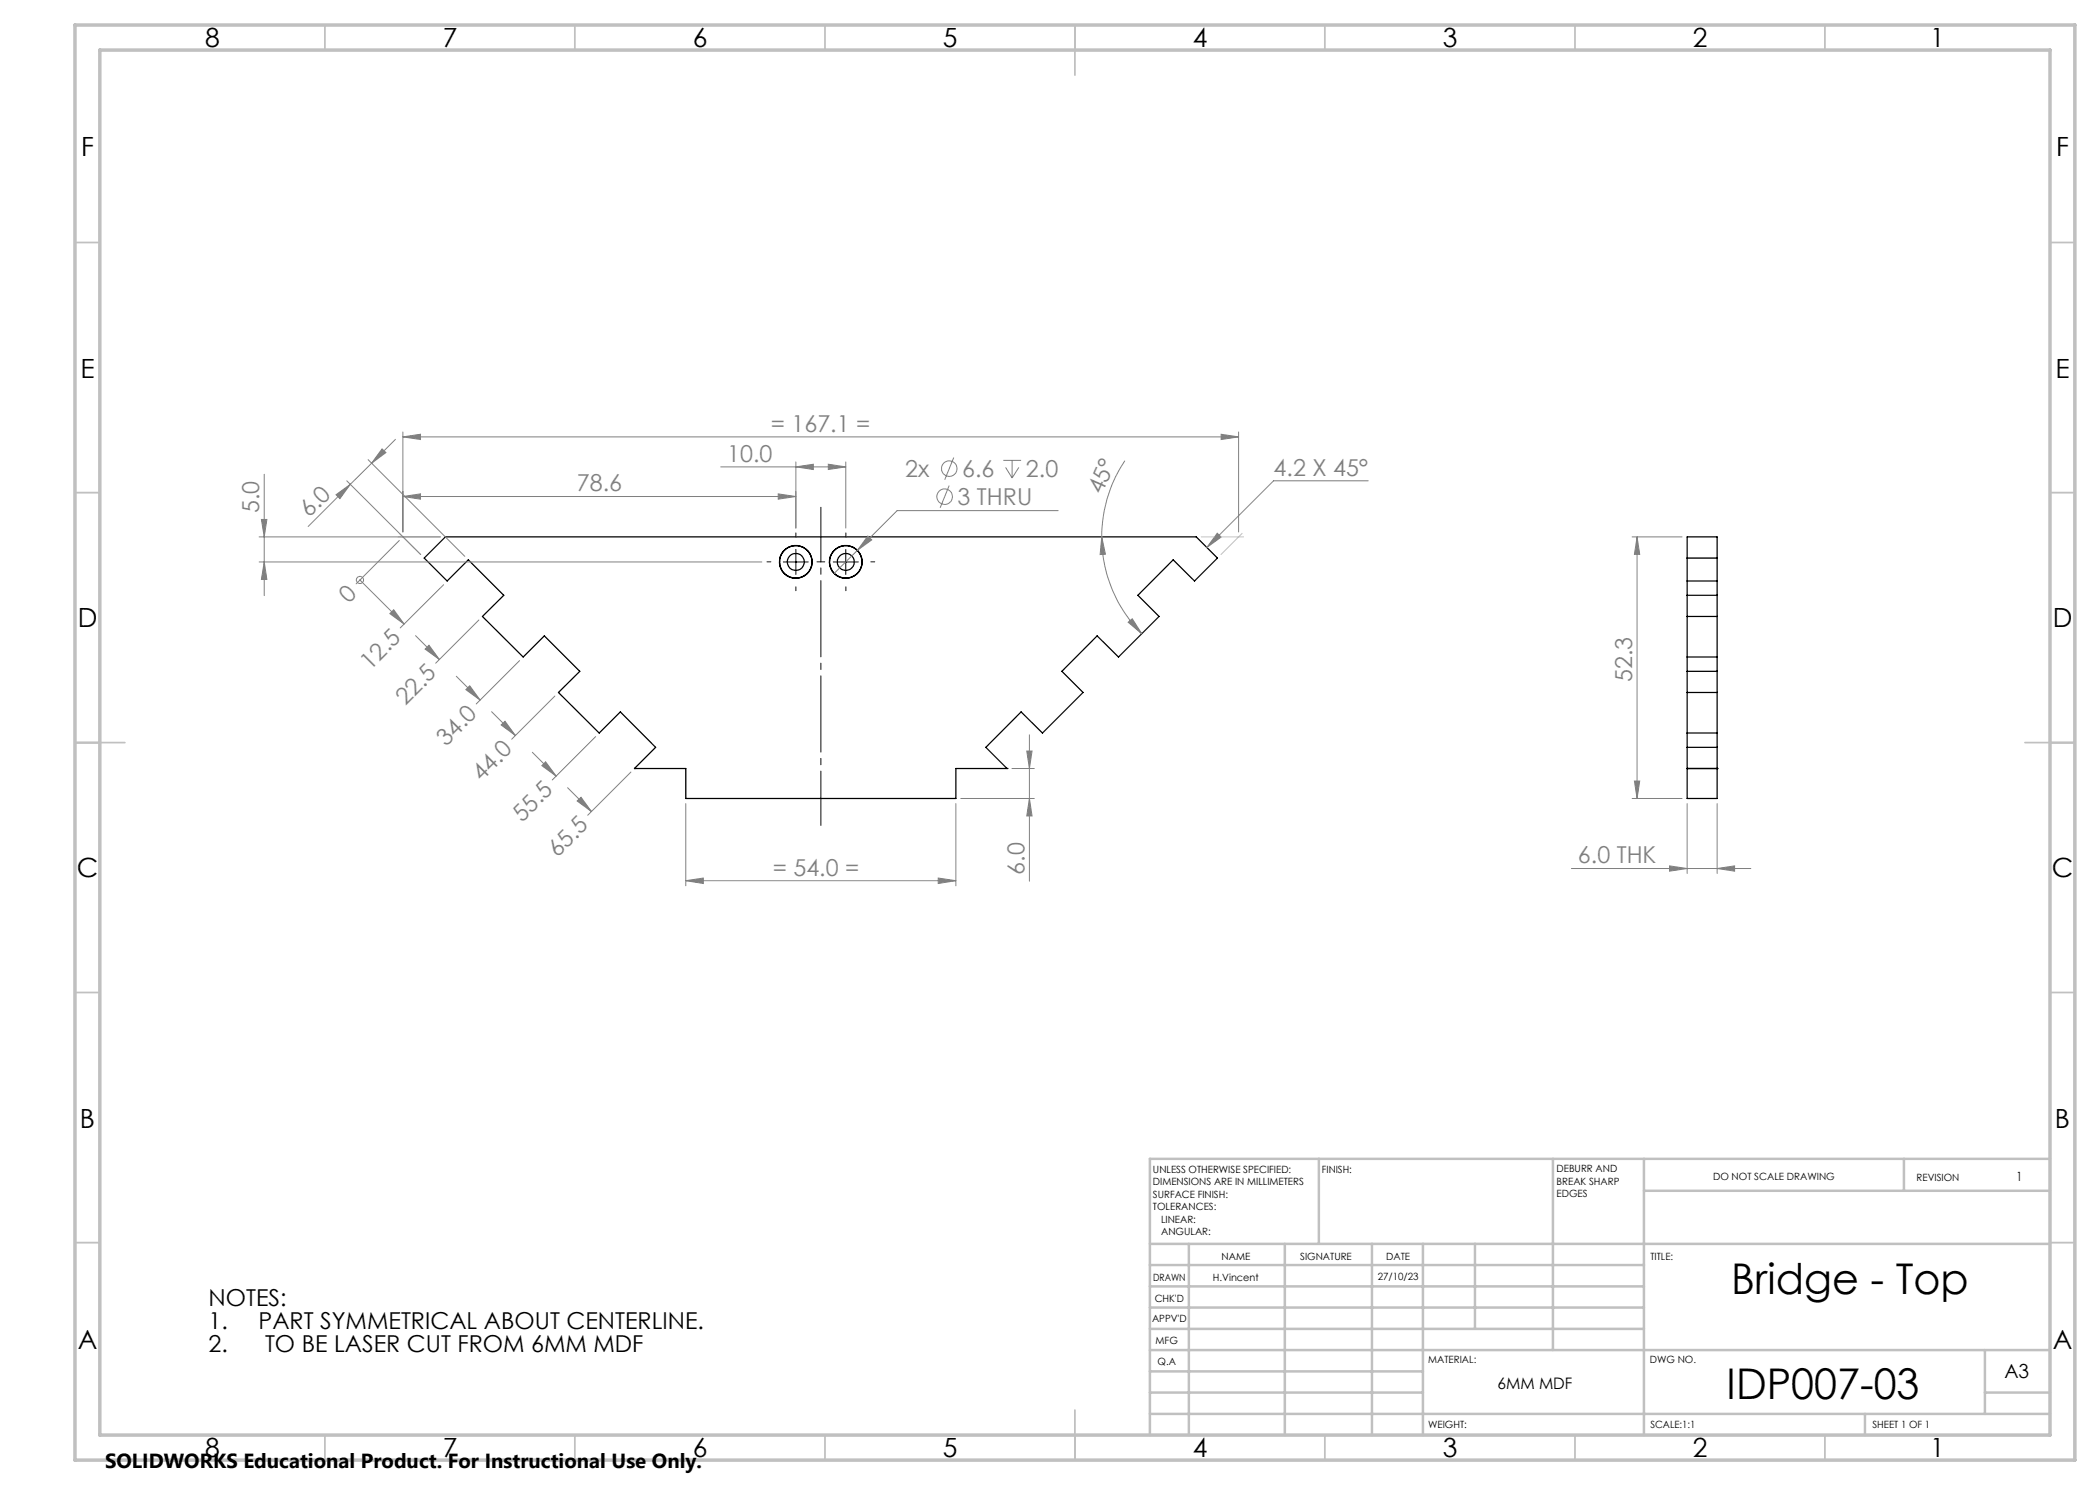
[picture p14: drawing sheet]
<svg xmlns="http://www.w3.org/2000/svg" width="420mm" height="297mm" viewBox="0 0 420 297" stroke-linecap="round" stroke-linejoin="round" font-family="sans-serif">
<defs><g id="words">
<g font-size="8.5">
<text x="346.2" y="258.8">Bridge - Top</text>
<text x="345.3" y="279.7">IDP007-03</text>
</g>
<g font-size="5.3">
<text x="41" y="9.5">8</text>
<text x="88.5" y="9.5">7</text>
<text x="138.5" y="9.5">6</text>
<text x="188.5" y="9.5">5</text>
<text x="238.5" y="9.5">4</text>
<text x="288.5" y="9.5">3</text>
<text x="338.5" y="9.5">2</text>
<text x="386" y="9.5">1</text>
<text x="16.2" y="31.2">F</text>
<text x="411.2" y="31.2">F</text>
<text x="16.1" y="75.5">E</text>
<text x="411.1" y="75.5">E</text>
<text x="15.5" y="125.5">D</text>
<text x="410.5" y="125.5">D</text>
<text x="15.4" y="175.5">C</text>
<text x="410.4" y="175.5">C</text>
<text x="16" y="225.5">B</text>
<text x="411" y="225.5">B</text>
<text x="15.5" y="269.7">A</text>
<text x="410.5" y="269.7">A</text>
<text x="41" y="291.5">8</text>
<text x="88.5" y="291.5">7</text>
<text x="138.5" y="291.5">6</text>
<text x="188.5" y="291.5">5</text>
<text x="238.5" y="291.5">4</text>
<text x="288.5" y="291.5">3</text>
<text x="338.5" y="291.5">2</text>
<text x="386" y="291.5">1</text>
</g>
<g font-size="4.7" fill="#808080">
<text x="154.2" y="86.4">= 167.1 =</text>
<text x="145.5" y="92.4">10.0</text>
<text x="181" y="95.4">2x</text>
<text x="192.4" y="95.4">6.6</text>
<text x="205.2" y="95.4">2.0</text>
<text x="254.7" y="95.1">4.2 X 45°</text>
<text x="115.4" y="98.3">78.6</text>
<text x="191.5" y="101">3 THRU</text>
<text x="220.4" y="99.1" transform="rotate(-66 220.4 99.1)">45°</text>
<text x="51.8" y="102.6" transform="rotate(-90 51.8 102.6)">5.0</text>
<text x="61.8" y="103.7" transform="rotate(-45 61.8 103.7)">6.0</text>
<text x="69.7" y="120.7" transform="rotate(-45 69.7 120.7)">0</text>
<text x="74" y="134.1" transform="rotate(-45 74 134.1)">12.5</text>
<text x="326.4" y="136.4" transform="rotate(-90 326.4 136.4)">52.3</text>
<text x="81.1" y="141.2" transform="rotate(-45 81.1 141.2)">22.5</text>
<text x="89.2" y="149.3" transform="rotate(-45 89.2 149.3)">34.0</text>
<text x="96.3" y="156.4" transform="rotate(-45 96.3 156.4)">44.0</text>
<text x="104.4" y="164.5" transform="rotate(-45 104.4 164.5)">55.5</text>
<text x="111.5" y="171.6" transform="rotate(-45 111.5 171.6)">65.5</text>
<text x="315.6" y="172.7">6.0 THK</text>
<text x="154.6" y="175.1">= 54.0 =</text>
<text x="204.9" y="174.9" transform="rotate(-90 204.9 174.9)">6.0</text>
</g>
<g font-size="4.7">
<text x="41.7" y="261.2">NOTES:</text>
<text x="41.7" y="265.8">1.</text>
<text x="51.7" y="265.8">PART SYMMETRICAL ABOUT CENTERLINE.</text>
<text x="41.7" y="270.3">2.</text>
<text x="53" y="270.3">TO BE LASER CUT FROM 6MM MDF</text>
</g>
<text font-size="4.1" x="21" y="293.7">SOLIDWORKS Educational Product. For Instructional Use Only.</text>
<text font-size="3.9" x="400.9" y="275.5">A3</text>
<text font-size="3.2" x="299.5" y="277.9">6MM MDF</text>
<text font-size="2.5" x="403.2" y="236.1">1</text>
<g font-size="2">
<text x="230.6" y="234.6">UNLESS OTHERWISE SPECIFIED:</text>
<text x="230.6" y="237.1">DIMENSIONS ARE IN MILLIMETERS</text>
<text x="230.6" y="239.6">SURFACE FINISH:</text>
<text x="264.4" y="234.6">FINISH:</text>
<text x="311.3" y="234.5">DEBURR AND</text>
<text x="311.3" y="237">BREAK SHARP</text>
<text x="311.3" y="239.5">EDGES</text>
<text x="342.6" y="236">DO NOT SCALE DRAWING</text>
<text x="383.3" y="236.2">REVISION</text>
<text x="230.6" y="242.1">TOLERANCES:</text>
<text x="232.2" y="244.6">LINEAR:</text>
<text x="232.2" y="247.1">ANGULAR:</text>
<text x="244.3" y="252">NAME</text>
<text x="260" y="251.9">SIGNATURE</text>
<text x="277.2" y="251.9">DATE</text>
<text x="330.1" y="251.9">TITLE:</text>
<text x="230.6" y="256.1">DRAWN</text>
<text x="242.6" y="256.1">H.Vincent</text>
<text x="275.6" y="255.9">27/10/23</text>
<text x="230.9" y="260.3">CHK'D</text>
<text x="230.4" y="264.4">APPV'D</text>
<text x="231.1" y="268.8">MFG</text>
<text x="231.5" y="273">Q.A</text>
<text x="285.6" y="272.5">MATERIAL:</text>
<text x="330" y="272.5">DWG NO.</text>
<text x="285.6" y="285.5">WEIGHT:</text>
<text x="330.1" y="285.6">SCALE:1:1</text>
<text x="374.5" y="285.6">SHEET 1 OF 1</text>
</g>
</g></defs>
<g fill="none" stroke="#000" stroke-width=".25">
<path d="M337.4 107.4h6v52.3h-6zM337.4 111.6h6M337.4 116.2h6M337.4 119.1h6M337.4 123.3h6M337.4 131.4h6M337.4 134.3h6M337.4 138.5h6M126.9 153.7h.1M126.9 153.7l4.2-4.2-7-7.1-4.3 4.2-8.1-8.1 4.3-4.2-7.1-7.1-4.3 4.2-8.1-8.1 4.3-4.2-7.1-7.1-4.3 4.2-4.6-4.6 4.3-4.2h150.2l4.2 4.2-4.6 4.6-4.3-4.2-7 7.1 4.2 4.2-8.1 8.1-4.3-4.2-7 7.1 4.2 4.2-8.1 8.1-4.3-4.2-7 7.1 4.2 4.2M126.9 153.7h10.3v6h54v-6h10.2M201.4 153.7h.1"/>
<path d="M337.4 153.7h.1M337.4 153.7h6M337.4 146.6h6M337.4 149.5h6M343.4 153.7h.1"/>
<circle cx="159.2" cy="112.4" r="3.3"/>
<circle cx="159.2" cy="112.4" r="1.69"/>
<circle cx="159.2" cy="112.4" r="3.2"/>
<circle cx="169.2" cy="112.4" r="3.3"/>
<circle cx="169.2" cy="112.4" r="1.7"/>
</g>
<g fill="none" stroke="#808080" stroke-width=".2">
<path d="M52.8 94.9v24.2M67.2 99l2.9-2.1-2.1 2.8zM69.4 96.2l14.7 14.7M70.1 96.9l-8.5 8.4M73.6 91.9l19.4 19.4M74.3 92.6l-4.2 4.3M76.4 89.8l.8 .7-2.9 2.1zM79.1 87.9l-4.8 4.7M80.6 87.4l3.5-.5v1zM80.6 99.3l3.5-.5v1zM80.6 86.4v20M80.6 87.4h167.1"/>
<path d="M80.6 99.3h78.6M144.1 93.4h25.1M155.6 98.8l3.6 .5-3.6 .5zM159.2 93.4l3.5-.6v1.1zM159.2 92.4v13.2M165.7 92.8l3.5 .6-3.5 .5zM169.2 92.4v13.2M189.8 97.1l-1.8 4.5M190.7 91.5l-1.8 4.5M200.7 92.1h3.5M201.1 93.5l1.3 2.1M202.4 92.1v3.5"/>
<path d="M203.8 93.5l-1.4 2.1M225 92.1a27.7 27.7 0 0 0-4.7 15.3M244.2 86.9l3.5 .5-3.5 .5zM247.7 86.4v20M273.6 96.2h-18.9l-13.3 13.3M51.8 112.4h100.6M51.8 107.4h36.3M52.3 103.9h1.1l-.6 3.5zM52.8 112.4l.6 3.5h-1.1zM72 116l8.8 8.8M72 116h.1M79.9 108.1l-8.7 8.7"/>
<path d="M88.7 116.9l-8.7 8.7M171.5 110.1l-4.7 4.6M173.6 107.2l.7 .8-2.8 2.1zM211.6 102.1h-32.2l-7.9 8M220.3 107.4l.8 3.4-1.1 .1zM220.3 107.4a27.5 27.5 0 0 0 8.1 19.3M243.5 106.6l.7 .8-2.8 2.1zM326.4 107.4h10M327.4 107.4l.5 3.5h-1zM327.4 107.4v52.3M78 122.7l.7-.7 2.1 2.8zM83.1 127.1l4.8 4.8"/>
<path d="M85.8 129l2.1 2.9-2.9-2.1zM91.3 135.3l4.7 4.7M93.2 137.9l.7-.7 2.1 2.8zM95.8 124l-8.7 8.6M103.9 132.1l-8.7 8.7M111 139.2l-8.7 8.6M225.6 124.5l.8-.7 2 2.9zM98.3 142.3l4.8 4.8M100.2 145l.8-.8 2.1 2.9zM106.5 150.5l4.7 4.7M109.1 152.4l2.1 2.8-2.8-2.1zM113.5 157.5l4.8 4.8"/>
<path d="M119.1 147.3l-8.6 8.7M126.2 154.4l-8.7 8.7M192.2 159.7h14.7M202.4 153.7h4.5M205.4 150.2h1l-.5 3.5zM205.9 159.7l.5 3.5h-1zM205.9 147v29.2M326.4 159.7h10M326.9 156.2h1l-.5 3.5zM115.4 160.2l.8-.7 2.1 2.8zM137.2 176.1l3.5-.5v1.1zM137.2 160.7v16.5"/>
<path d="M137.2 176.1h54M187.6 175.6l3.6 .5-3.6 .6zM191.2 160.7v16.5M314.3 173.7h35.9M333.9 173.2l3.5 .5-3.5 .5zM337.4 160.7v14M343.4 173.7l3.5-.5v1zM343.4 160.7v14"/>
<circle cx="188.9" cy="99.3" r="1.55"/>
<circle cx="189.9" cy="93.7" r="1.55"/>
<circle cx="72" cy="116" r=".72"/>
</g>
<path d="M164.2 165.1v-63.6" fill="none" stroke="#000" stroke-width=".2" stroke-dasharray="15.2 1.3 1.3 1.3" stroke-dashoffset="4.4"/>
<path d="M154.2 112.4h-.8M159.2 107.4v-.8M159.2 117.4v.7M164.2 112.4h.7M164.2 112.4h-.8M169.2 107.4v-.8M169.2 117.4v.7M174.2 112.4h.7" fill="none" stroke="#000" stroke-width=".2" stroke-dasharray="15.2 1.3 1.3 1.3"/>
<path d="M156.7 112.4h4.9M159.2 109.9v5M166.7 112.4h5M169.2 109.9v5" fill="none" stroke="#000" stroke-width=".2"/>
<path d="M80.6 107.4l.1-.1" fill="none" stroke="#c0c0c0" stroke-width=".2" stroke-dasharray="15.2 1.3 1.3 1.3"/>
<path d="M79.6 107.4h8.5M79.9 106.7l4.2 4.2M240.2 107.4h8.5M248.4 106.7l-4.2 4.2" fill="none" stroke="#c0c0c0" stroke-width=".2"/>
<g fill="none" stroke="#c0c0c0" stroke-width=".35">
<path d="M65 5v5M115 5v5M165 5v5M215 5v10M265 5v5M315 5v5M365 5v5M15 48.5h5M410 48.5h5M15 98.5h5M410 98.5h5M15 148.5h10"/>
<path d="M405 148.5h10M15 198.5h5M410 198.5h5M15 248.5h5M410 248.5h5M65 287v5M115 287v5M165 287v5M215 282v10M265 287v5M315 287v5M365 287v5"/>
</g>
<g fill="none" stroke="#c0c0c0" stroke-width=".5">
<path d="M263.8 231.8v17M310.6 231.8v38.2M328.8 231.8v55.2M328.8 238.2h81.2M380.8 231.8v6.4M410 231.8h-180v55.2M230 248.8h180M230 257.3h98.8M230 253h98.8M237.8 248.8v38.2M257 248.8v38.2M274.4 248.8v38.2"/>
<path d="M284.6 248.8v38.2M295 248.8v17M230 265.8h98.8M230 261.5h98.8M230 278.5h54.6M230 274.3h54.6M230 270h180M397 278.5h13M397 270v12.8M230 282.8h180M373 282.8v4.2"/>
</g>
<path d="M15 5h400v287h-400zM20 10h390v277h-390z" fill="none" stroke="#c0c0c0" stroke-width=".7"/>
<g fill="#808080">
<path d="M80.6 87.4l3.5-.5v1zM244.2 86.9l3.5 .5-3.5 .5zM80.6 99.3l3.5-.5v1zM155.6 98.8l3.6 .5-3.6 .5z"/>
<path d="M78 122.7l.7-.7 2.1 2.8zM85 129.8l.8-.8 2.1 2.9zM93.2 137.9l.7-.7 2.1 2.8zM100.2 145l.8-.8 2.1 2.9zM109.1 152.4l2.1 2.8-2.8-2.1zM115.4 160.2l.8-.7 2.1 2.8z"/>
<path d="M343.4 173.7l3.5-.5v1zM333.9 173.2l3.5 .5-3.5 .5z"/>
<path d="M137.2 176.1l3.5-.5v1.1zM187.6 175.6l3.6 .5-3.6 .6zM243.5 106.6l.7 .8-2.8 2.1zM159.2 93.4l3.5-.6v1.1zM165.7 92.8l3.5 .6-3.5 .5zM173.6 107.2l-2.1 2.9 2.8-2.1z"/>
<path d="M76.4 89.8l.8 .7-2.9 2.1zM67.2 99l2.9-2.1-2.1 2.8z"/>
<path d="M220.3 107.4l.8 3.4-1.1 .1zM225.6 124.5l.8-.7 2 2.9z"/>
<path d="M205.9 159.7l.5 3.5h-1zM205.4 150.2h1l-.5 3.5zM52.8 112.4l.6 3.5h-1.1zM52.3 103.9h1.1l-.6 3.5z"/>
<path d="M327.4 107.4l.5 3.5h-1zM326.9 156.2h1l-.5 3.5z"/>
</g>
<use href="#words"/>
</svg>
